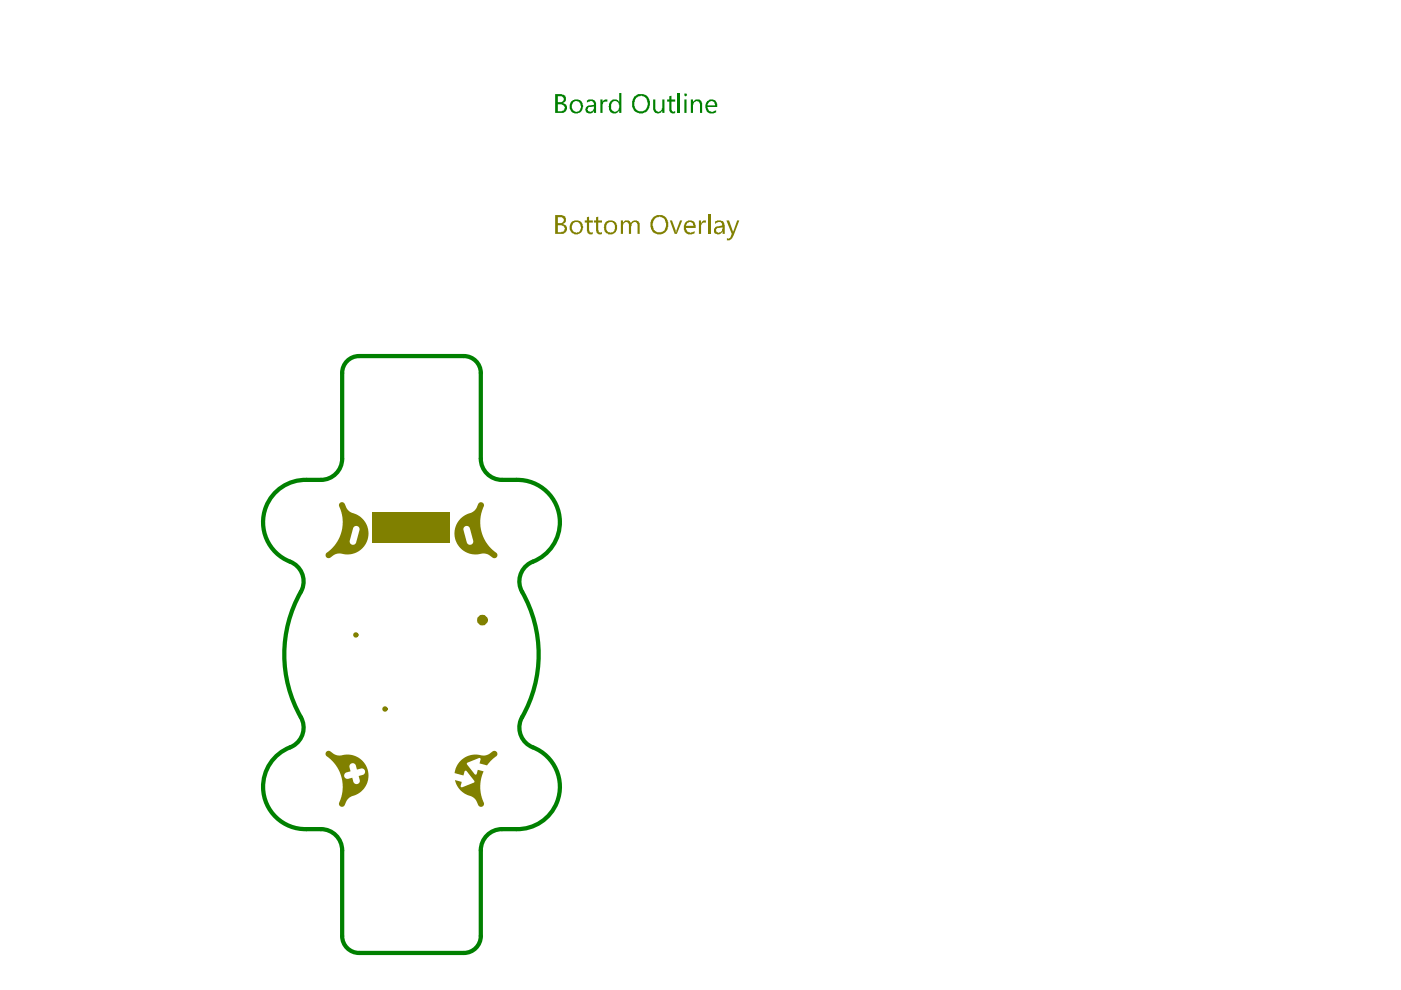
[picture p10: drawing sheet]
<svg xmlns="http://www.w3.org/2000/svg" width="297mm" height="210mm" viewBox="0 0 297 210" stroke-linecap="round" stroke-linejoin="round" font-family="sans-serif">
<path d="M72.5 79.1v18.2M76.1 75.5h22.2M101.9 79.1v18.2M65 101.7h3.1M106.4 101.7h3.1M65 175.8h3.1M106.4 175.8h3.1M72.5 180.3v18.2M101.9 180.3v18.2M76.1 202h22.2" fill="none" stroke="#008000" stroke-width=".9"/>
<g fill="#008000">
<path d="M127.3 21.1h.4v.7v-.1a.81 .81 0 0 1 1-.6h.1v.4h-.1a.69 .69 0 0 0-1 .8v1.6h-.4z"/>
<path d="M138.5 21.1h.4v1.7a.7 .7 0 0 0 .6 .9 .7 .7 0 0 0 .8-.7l.1-.1v-1.8h.5v2.8h-.5v-.4a1.04 1.04 0 0 1-1.3 .5 1.04 1.04 0 0 1-.6-1.2z"/>
<path d="M141.9 20.4l.5-.1v.8h.8v.4h-.8v1.8l.1 .3 .2 .1 .5-.1v.3l-.3 .2a.8 .8 0 0 1-1-.8v-1.8h-.5v-.4h.5z"/>
<path d="M143.7 19.7h.5v4.2h-.5z"/>
<path d="M146.5 21.1h.4v.6a1.03 1.03 0 0 1 1.2-.6 1.03 1.03 0 0 1 .8 1.1v1.7h-.5v-1.6a.7 .7 0 0 0-.4-.8 .7 .7 0 0 0-.8 .3l-.3 .4v1.7h-.4z"/>
<path d="M118.3 20.4v1.3h.4a.65 .65 0 0 0 .8-.7 .65 .65 0 0 0-.8-.6zM118.3 22.1v1.5h.7a.76 .76 0 0 0 .6-.4 .76 .76 0 0 0-.1-.9l-.4-.2zM117.7 20h1.3a.99 .99 0 0 1 1 .8 .99 .99 0 0 1-.7 1.1h.1a1.05 1.05 0 0 1 .8 1.2 1.05 1.05 0 0 1-1.2 .8h-1.3z"/>
<path d="M121.5 21.8a1.15 1.15 0 0 0-.1 1.4 1.15 1.15 0 0 0 1.3 .4 1.29 1.29 0 0 0-.1-2.1 .87 .87 0 0 0-1.1 .3zM121.1 21.4a1.59 1.59 0 0 1 2.4 .5 1.56 1.56 0 0 1-.8 2 1.47 1.47 0 0 1-1.8-.5 1.47 1.47 0 0 1 .2-1.9z"/>
<path d="M124.7 22.8a.62 .62 0 0 0 .2 .8 .62 .62 0 0 0 .8-.1l.2-.5v-.4zM124.4 21.3a1.05 1.05 0 0 1 1.2-.2 1.01 1.01 0 0 1 .8 1v1.8h-.5v-.3a.98 .98 0 0 1-1.1 .5 .98 .98 0 0 1-.7-1.1h.1a.81 .81 0 0 1 .9-.7l.8-.1a.73 .73 0 0 0-.4-.7 .73 .73 0 0 0-.8 .2l-.3 .1z"/>
<path d="M129.3 21.5a1.26 1.26 0 0 1 2 0v-1.8h.4v4.2h-.4v-.4a1.15 1.15 0 0 1-1.4 .6 1.15 1.15 0 0 1-.8-1.3l-.1-.2zM129.7 21.8v.2a1.02 1.02 0 0 0 0 1.2 1.02 1.02 0 0 0 1.1 .4l.4-.3 .1-.5-.1-.7a.81 .81 0 0 0-.6-.7 .81 .81 0 0 0-.9 .4z"/>
<path d="M134.8 20.7v.2a1.82 1.82 0 0 0 .7 2.7 1.45 1.45 0 0 0 1.8-1.6v-.1a1.54 1.54 0 0 0-1.4-1.6zM134.5 20.4h.1a1.91 1.91 0 0 1 3.2 1 3.3 3.3 0 0 1-.7 2.3h-.1a1.91 1.91 0 0 1-2.4-.1 1.91 1.91 0 0 1-.5-2.3z"/>
<path d="M145.1 20.1a.27 .27 0 0 1 .5 0 .27 .27 0 0 1-.5 0zM145.1 21.1h.5v2.8h-.5z"/>
<path d="M150.1 21.9l-.1 .4h1.6a.78 .78 0 0 0-.5-.9 .78 .78 0 0 0-1 .5zM149.9 21.4a1.39 1.39 0 0 1 1.9 .1l.3 .5v.7h-2.1a1.08 1.08 0 0 0 .7 .9 1.08 1.08 0 0 0 1.1-.2v.4a1.43 1.43 0 0 1-2.2-1l.1-1z"/>
</g>
<path d="M76.1 75.5a3.6 3.6 0 0 0-3.6 3.6M98.3 75.5a3.6 3.6 0 0 1 3.6 3.6M72.5 97.3a4.5 4.5 0 0 1-4.5 4.4M101.9 97.3a4.5 4.5 0 0 0 4.5 4.4M65 101.7a9 9 0 0 0-9.1 7.7 9 9 0 0 0 6.3 10 4.5 4.5 0 0 1 1.6 6.1 27.2 27.2 0 0 0 .3 27.3 4.5 4.5 0 0 1-2.6 5.7 9 9 0 0 0-5.5 10.1 9 9 0 0 0 9 7.2M109.5 101.7a9 9 0 0 1 9.1 7.6 9 9 0 0 1-6.2 10.1 4.5 4.5 0 0 0-1.7 6.1 27.1 27.1 0 0 1-.3 27.1 4.5 4.5 0 0 0 2.6 5.9 9 9 0 0 1 5.5 10.1 9 9 0 0 1-9 7.2M68 175.8a4.5 4.5 0 0 1 4.5 4.5M106.4 175.8a4.5 4.5 0 0 0-4.5 4.5M72.5 198.5a3.6 3.6 0 0 0 3.6 3.5M101.9 198.5a3.6 3.6 0 0 1-3.6 3.5" fill="none" stroke="#008000" stroke-width=".9"/>
<g fill="#808000">
<path d="M97.7 161.3a5 5 0 0 1 4.9-1.1 3 3 0 0 0 1.9-.9 .64 .64 0 0 1 .8 .2 .64 .64 0 0 1-.1 .9l-1.1 .8-.8 1.1-1.6-.4 .2-1-.2-.2-2.7 1.1v.3l1.7 2.1 .3-.1 .3-.9 1.2 .3a7.9 7.9 0 0 0 .1 6.7 .65 .65 0 0 1-.4 .8 .65 .65 0 0 1-.8-.4 2.87 2.87 0 0 0-2.5-2.1 4.5 4.5 0 0 1-2.4-3.1l1.4 .4-.2 .9 .2 .2 2.5-1 .2-.2-1.8-2.3-.3 .1-.2 .9-1.9-.5a4.4 4.4 0 0 1 1.3-2.6z"/>
<path d="M124.4 46.1l.5-.2v.8h.8v.5h-.8v1.7h.1a.35 .35 0 0 0 .2 .4 .35 .35 0 0 0 .4-.1h.1v.4a.86 .86 0 0 1-1.3-.7v-1.7h-.4v-.5h.4z"/>
<path d="M126.4 46.1l.4-.2v.8h.8v.5h-.8v1.6l.1 .1a.35 .35 0 0 0 .2 .4 .35 .35 0 0 0 .4-.1h.1v.4a.86 .86 0 0 1-1.2-.7v-1.7h-.5v-.5h.5z"/>
<path d="M131.6 46.7h.5v.5a1.01 1.01 0 0 1 1.5-.2l.2 .3a.96 .96 0 0 1 1.2-.6 .96 .96 0 0 1 .6 1.2v1.7h-.4v-1.6a.81 .81 0 0 0-.4-.9 .97 .97 0 0 0-1 .9v1.6h-.5v-1.8a.64 .64 0 0 0-.7-.7 .64 .64 0 0 0-.5 .8v1.7h-.5z"/>
<path d="M142 46.7h.5l.8 2.5h.1l.8-2.5h.4l-1.1 2.9h-.5z"/>
<path d="M148.2 46.7h.4v.6l.3-.2a.52 .52 0 0 1 .8-.4v.5h-.4a.79 .79 0 0 0-.7 .8v1.6h-.4z"/>
<path d="M150.1 45.4h.5v4.2h-.5z"/>
<path d="M154 46.7h.6l.8 2.5 .9-2.5h.4l-1.2 3.3a1.46 1.46 0 0 1-1.4 1v-.5a.62 .62 0 0 0 .8-.3l.2-.6z"/>
<path d="M69.2 159.4l.4-.2 .4 .1a2.95 2.95 0 0 0 3.3 .7 4.5 4.5 0 0 1 4.8 3.9 4.5 4.5 0 0 1-3.7 5 4.1 4.1 0 0 0-1.5 2 .65 .65 0 0 1-.8 0 .65 .65 0 0 1-.1-.8 8.2 8.2 0 0 0-2.9-10zM74.3 162l-.2 .5 .2 1-.8 .3a.7 .7 0 0 0-.5 .8 .7 .7 0 0 0 .8 .5l.9-.2 .2 .8a.7 .7 0 0 0 .9 .5 .7 .7 0 0 0 .5-.8l-.3-.9 .9-.2a.7 .7 0 0 0 .5-.9 .7 .7 0 0 0-.9-.5l-.8 .3-.2-.9a.7 .7 0 0 0-1.2-.3z"/>
<path d="M72.1 106.6a.65 .65 0 0 1 1 .3 2.88 2.88 0 0 0 2.5 2.2 4.5 4.5 0 0 1 2.2 5.8 4.5 4.5 0 0 1-5.8 2.4 2.85 2.85 0 0 0-2 .9 .64 .64 0 0 1-.9-.2 .64 .64 0 0 1 .3-.9 8.2 8.2 0 0 0 2.5-10.1zM75.1 111.7l-.9 2.9a.7 .7 0 0 0 .5 .9 .7 .7 0 0 0 .8-.5l.7-2.6a.7 .7 0 0 0-.3-.8 .7 .7 0 0 0-.8 .1z"/>
<path d="M97.7 109.9a6.5 6.5 0 0 1 2.5-1.4 2.99 2.99 0 0 0 1.2-1.7v.1a.64 .64 0 0 1 .8-.4 .64 .64 0 0 1 .4 .9 7.9 7.9 0 0 0 2.6 9.8 .64 .64 0 0 1 .2 .9 .64 .64 0 0 1-.9 .1 2.92 2.92 0 0 0-3.3-.7 4.5 4.5 0 0 1-4.4-2.5 4.5 4.5 0 0 1 .9-5.1zM98.4 111.7l-.1 .6 .7 2.7a.7 .7 0 0 0 .8 .5 .7 .7 0 0 0 .5-.9l-.7-2.6a.7 .7 0 0 0-1.2-.3z"/>
<path d="M118.3 46.1v1.2h.5a.64 .64 0 0 0 .7-.7 .64 .64 0 0 0-.8-.5zM118.3 47.8v1.4l.8-.1a.59 .59 0 0 0 .7-.5l-.2-.3a.58 .58 0 0 0-.6-.5zM117.7 45.6h1.4a.99 .99 0 0 1 .9 .9 .99 .99 0 0 1-.7 1h.1a1.04 1.04 0 0 1 .8 1.2 1.04 1.04 0 0 1-1.1 .9h-1.4z"/>
<path d="M121.5 47.4a1.15 1.15 0 0 0-.1 1.4 1.15 1.15 0 0 0 1.3 .4 1.27 1.27 0 0 0-.3-2.1h-.5zM121.1 47.1a1.59 1.59 0 0 1 2.4 .4 1.56 1.56 0 0 1-.8 2.1 1.47 1.47 0 0 1-1.8-.6 1.47 1.47 0 0 1 .2-1.8z"/>
<path d="M128.7 47.4a1.29 1.29 0 0 0 .8 2l.1-.2a.82 .82 0 0 0 .8-1 .97 .97 0 0 0-.6-1.1 .97 .97 0 0 0-1.1 .3zM128.3 47.2a1.47 1.47 0 0 1 2-.2 1.47 1.47 0 0 1 .3 2 1.47 1.47 0 0 1-1.9 .5h-.2a1.84 1.84 0 0 1-.2-2.3z"/>
<path d="M138.7 46.5a1.83 1.83 0 0 0 .5 2.6 1.7 1.7 0 0 0 1.8-.4 2.03 2.03 0 0 0-.5-2.5 1.71 1.71 0 0 0-1.7 .2zM138.4 46.2a1.96 1.96 0 0 1 2.5-.3 1.96 1.96 0 0 1 .7 2.4 1.88 1.88 0 0 1-1.6 1.4 2.02 2.02 0 0 1-2-2.8z"/>
<path d="M145.7 47.3l-.3 .6h1.6a.79 .79 0 0 0-.4-.8 .79 .79 0 0 0-.9 .2zM145.3 47.1a1.25 1.25 0 0 1 1.5-.3 1.25 1.25 0 0 1 .7 1.3v.2h-2.1a1.08 1.08 0 0 0 .7 1 1.08 1.08 0 0 0 1.2-.3v.5a1.61 1.61 0 0 1-2.1-.3 2.22 2.22 0 0 1 .1-2.1z"/>
<path d="M151.8 48.6a.52 .52 0 0 0 .2 .5 .52 .52 0 0 0 .5 .1 .59 .59 0 0 0 .6-.6l.1-.4-1.1 .1zM151.6 47h.1a1.17 1.17 0 0 1 1.2-.2 1.17 1.17 0 0 1 .8 1v1.8h-.5v-.5a1.07 1.07 0 0 1-1.8 .1v-.4a.78 .78 0 0 1 .6-.8l1.2-.2h-.1a.73 .73 0 0 0-.6-.8 .73 .73 0 0 0-.8 .4h-.1z"/>
</g>
<path d="M78.8 108.7h16.5v6.4h-16.5z" fill-rule="evenodd" fill="#808000"/>
<circle cx="102.3" cy="131.5" r=".45" fill="none" stroke="#808000" stroke-width="1.3"/>
<g fill="none" stroke="#808000" stroke-width=".68">
<circle cx="75.4" cy="134.6" r=".22"/>
<circle cx="81.6" cy="150.3" r=".22"/>
</g>
</svg>
